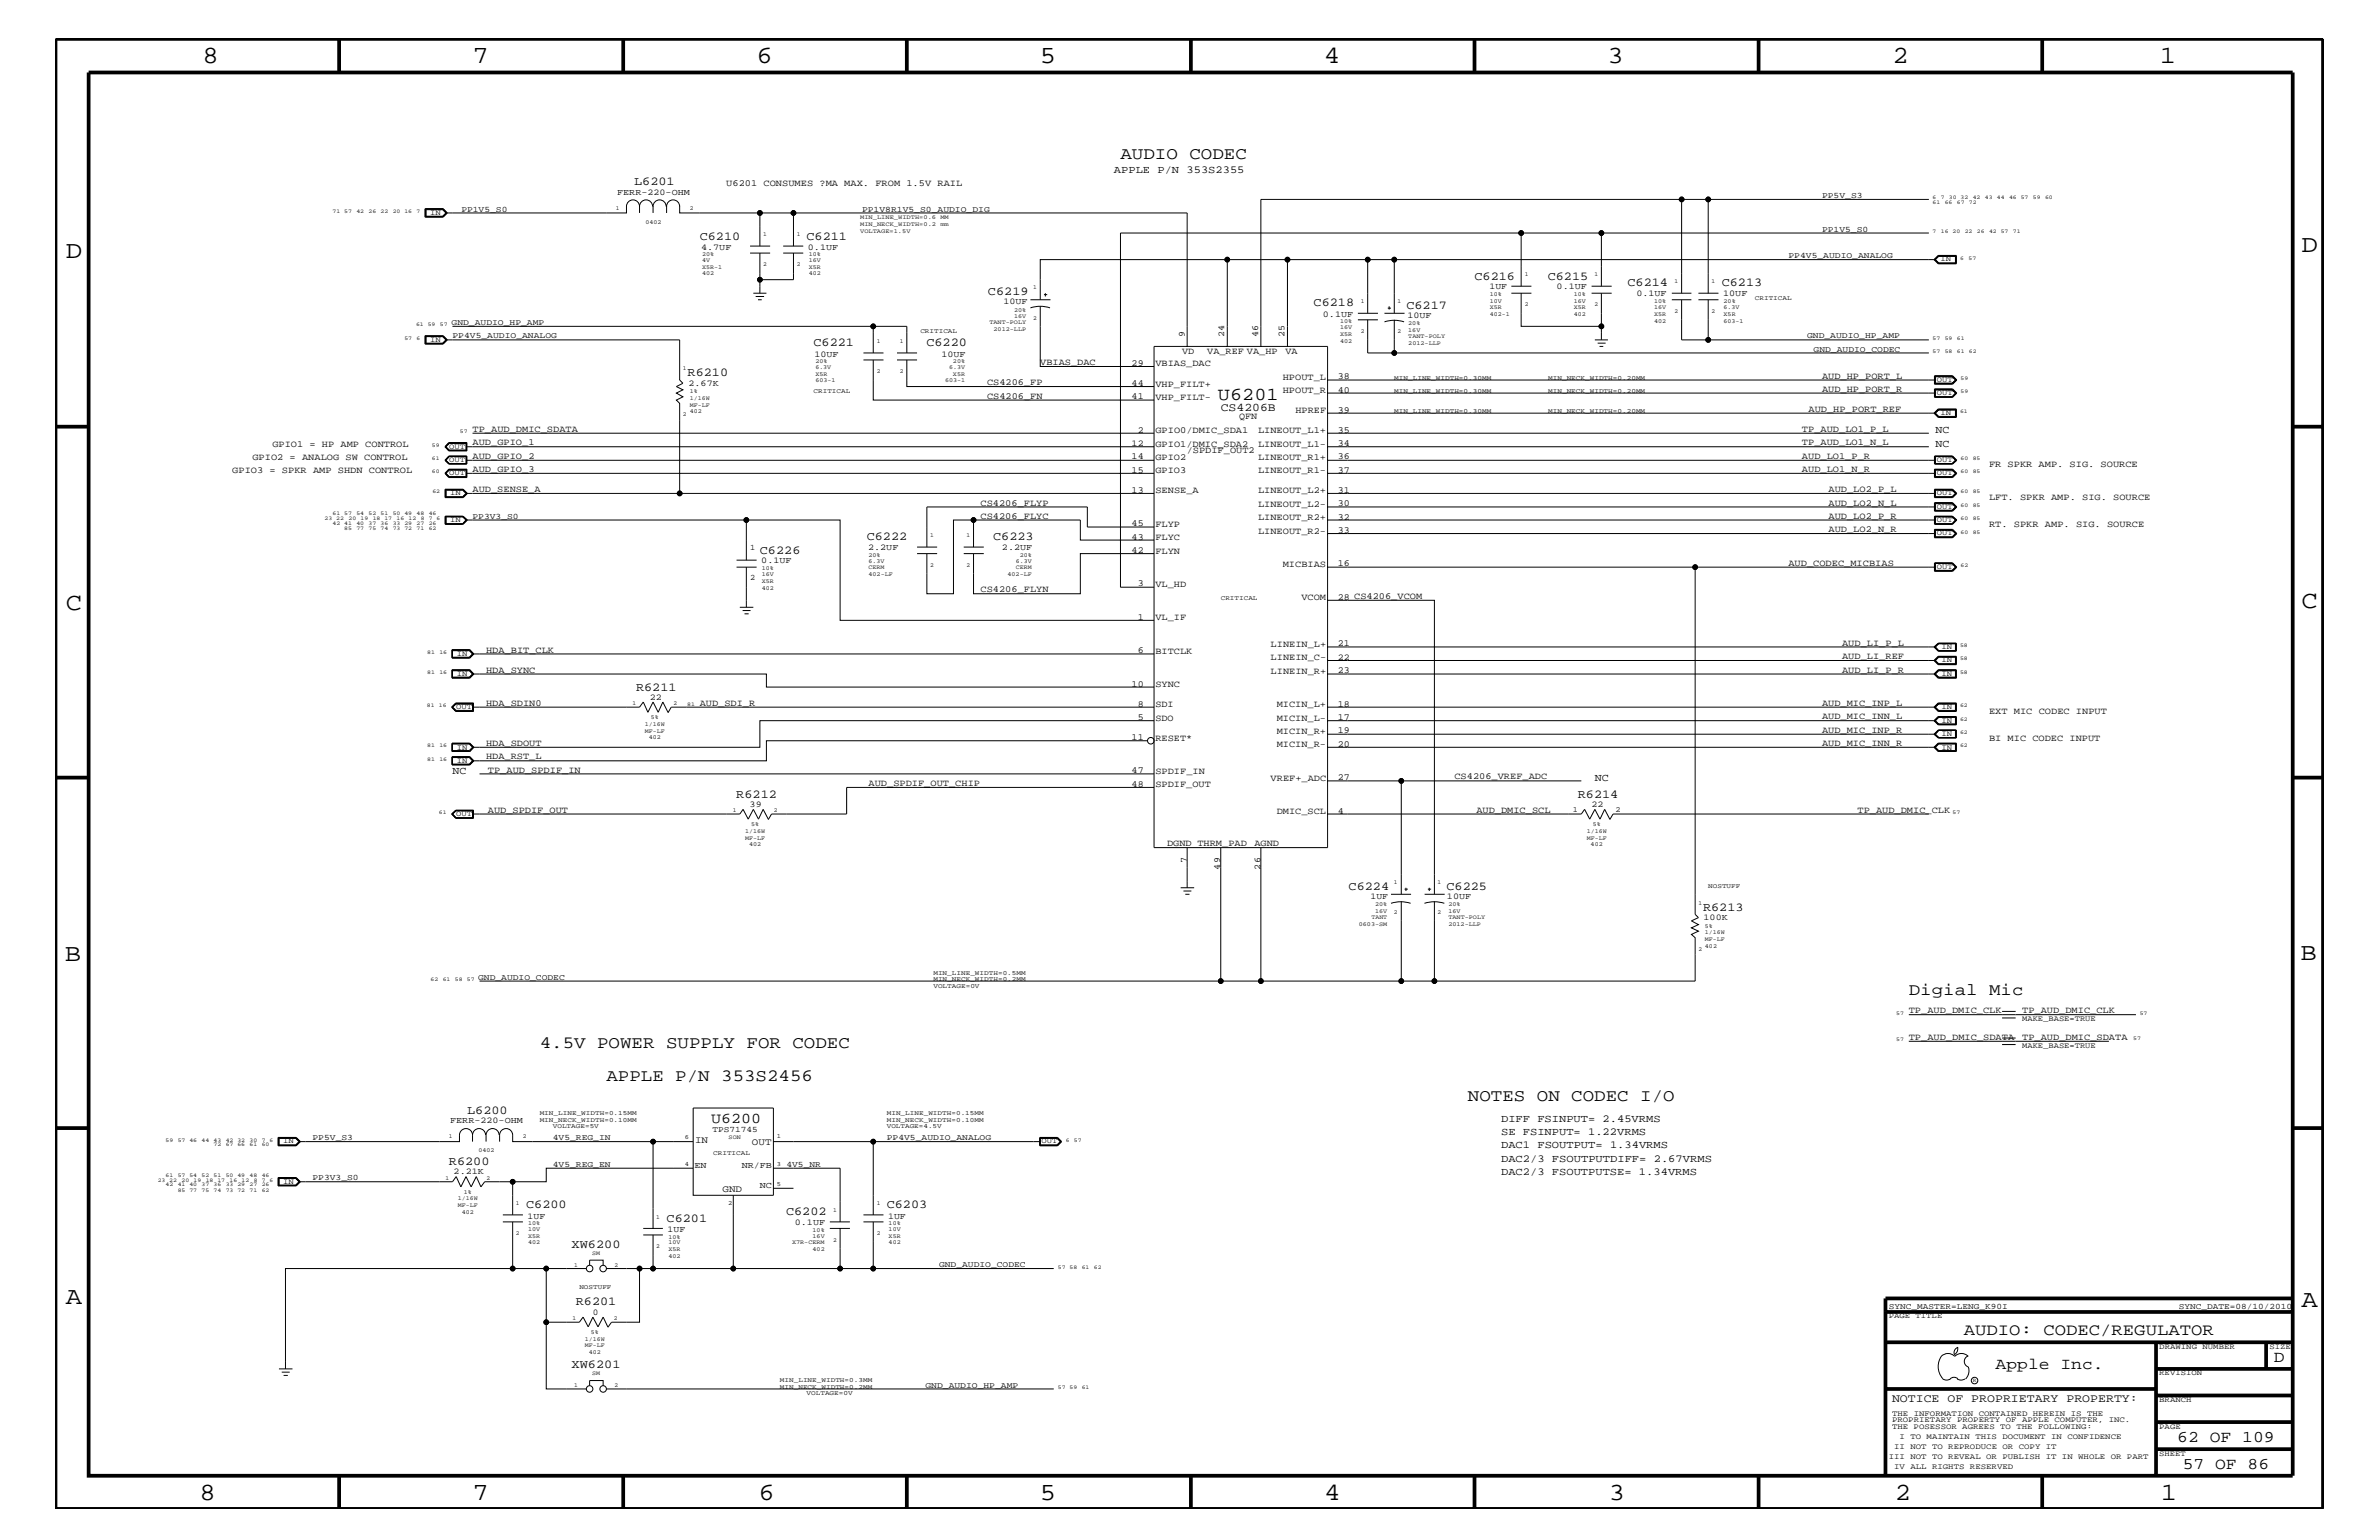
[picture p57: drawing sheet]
<svg xmlns="http://www.w3.org/2000/svg" width="432mm" height="279mm" viewBox="0 0 432 279" stroke-linecap="round" stroke-linejoin="round" font-family="sans-serif">
<defs><g id="words">
<g font-size="4.5">
<text x="36.7" y="11.5">8</text>
<text x="85.8" y="11.5">7</text>
<text x="137.3" y="11.5">6</text>
<text x="188.7" y="11.5">5</text>
<text x="240.3" y="11.5">4</text>
<text x="291.8" y="11.5">3</text>
<text x="343.5" y="11.5">2</text>
<text x="392" y="11.5">1</text>
<text x="11.9" y="46.8">D</text>
<text x="417.7" y="45.7">D</text>
<text x="11.9" y="110.6">C</text>
<text x="417.7" y="110.3">C</text>
<text x="11.8" y="174.3">B</text>
<text x="417.6" y="174.2">B</text>
<text x="11.9" y="236.7">A</text>
<text x="417.7" y="237.1">A</text>
<text x="36.2" y="272.1">8</text>
<text x="85.8" y="272.1">7</text>
<text x="137.7" y="272.1">6</text>
<text x="188.7" y="272.1">5</text>
<text x="240.4" y="272.1">4</text>
<text x="292" y="272.1">3</text>
<text x="343.9" y="272.1">2</text>
<text x="392.2" y="272.1">1</text>
</g>
<text font-size="3.3" x="221.1" y="72.6">U6201</text>
<g font-size="3.1">
<text x="203.4" y="28.9">AUDIO CODEC</text>
<text x="346.5" y="180.5">Digial Mic</text>
<text x="98" y="190.2">4.5V POWER SUPPLY FOR CODEC</text>
<text x="110.1" y="196.2">APPLE P/N 353S2456</text>
<text x="266.4" y="199.8">NOTES ON CODEC I/O</text>
</g>
<g font-size="3">
<text x="356.4" y="242.3">AUDIO: CODEC/REGULATOR</text>
<text x="362.2" y="248.4">Apple Inc.</text>
<text x="412.7" y="247.1">D</text>
<text x="395.2" y="261.6">62 OF 109</text>
<text x="396.2" y="266.6">57 OF 86</text>
</g>
<text font-size="2.7" x="129.1" y="203.7">U6200</text>
<g font-size="2.2">
<text x="115.1" y="33.6">L6201</text>
<text x="127" y="43.5">C6210</text>
<text x="146.4" y="43.5">C6211</text>
<text x="179.3" y="53.5">C6219</text>
<text x="267.6" y="50.7">C6216</text>
<text x="280.9" y="50.7">C6215</text>
<text x="295.4" y="51.9">C6214</text>
<text x="312.5" y="51.9">C6213</text>
<text x="238.4" y="55.6">C6218</text>
<text x="255.3" y="56">C6217</text>
<text x="147.7" y="62.9">C6221</text>
<text x="168.1" y="62.9">C6220</text>
<text x="124.8" y="68.2">R6210</text>
<text x="137.9" y="100.4">C6226</text>
<text x="157.3" y="98">C6222</text>
<text x="180.3" y="98">C6223</text>
<text x="115.4" y="125.3">R6211</text>
<text x="133.6" y="144.7">R6212</text>
<text x="286.4" y="144.7">R6214</text>
<text x="244.8" y="161.4">C6224</text>
<text x="262.6" y="161.4">C6225</text>
<text x="309.1" y="165.2">R6213</text>
<text x="84.8" y="202.1">L6200</text>
<text x="81.5" y="211.4">R6200</text>
<text x="95.5" y="219.2">C6200</text>
<text x="121" y="221.7">C6201</text>
<text x="142.7" y="220.4">C6202</text>
<text x="161" y="219.2">C6203</text>
<text x="103.8" y="226.4">XW6200</text>
<text x="104.5" y="236.8">R6201</text>
<text x="103.8" y="248.2">XW6201</text>
</g>
<g font-size="2.1">
<text x="221.6" y="74.5">CS4206B</text>
<text x="343.4" y="254.4">NOTICE OF PROPRIETARY PROPERTY:</text>
</g>
<g font-size="1.9">
<text x="202.2" y="31.4">APPLE P/N 353S2355</text>
<text x="351.3" y="81.1">NC</text>
<text x="351.3" y="78.6">NC</text>
<text x="82.1" y="140.4">NC</text>
<text x="289.5" y="141.7">NC</text>
<text x="272.5" y="203.5">DIFF FSINPUT= 2.45VRMS</text>
<text x="272.5" y="205.9">SE FSINPUT= 1.22VRMS</text>
<text x="272.5" y="208.3">DAC1 FSOUTPUT= 1.34VRMS</text>
<text x="272.5" y="213.2">DAC2/3 FSOUTPUTSE= 1.34VRMS</text>
<text x="272.5" y="210.8">DAC2/3 FSOUTPUTDIFF= 2.67VRMS</text>
</g>
<g font-size="1.8">
<text x="126.2" y="207.4">IN</text>
<text x="136.5" y="207.7">OUT</text>
<text x="131.1" y="216.4">GND</text>
</g>
<g font-size="1.7">
<text x="131.8" y="33.7">U6201 CONSUMES ?MA MAX. FROM 1.5V RAIL</text>
<text x="214.5" y="64.3">VD</text>
<text x="215.1" y="61.1" transform="rotate(-90 215.1 61.1)">9</text>
<text x="219.1" y="64.3">VA_REF VA_HP</text>
<text x="228.3" y="61.1" transform="rotate(-90 228.3 61.1)">46</text>
<text x="233.2" y="61.1" transform="rotate(-90 233.2 61.1)">25</text>
<text x="233.3" y="64.3">VA</text>
<text x="179.2" y="69.9">CS4206_FP</text>
<text x="188.8" y="66.2">VBIAS_DAC</text>
<text x="205.4" y="66.4">29</text>
<text x="205.4" y="70">44</text>
<text x="209.7" y="70.1">VHP_FILT+</text>
<text x="209.7" y="66.5">VBIAS_DAC</text>
<text x="232.8" y="71.3">HPOUT_R</text>
<text x="232.8" y="68.9">HPOUT_L</text>
<text x="242.8" y="68.8">38</text>
<text x="242.8" y="71.2">40</text>
<text x="330.7" y="71.1">AUD_HP_PORT_R</text>
<text x="330.7" y="68.7">AUD_HP_PORT_L</text>
<text x="179.2" y="72.3">CS4206_FN</text>
<text x="205.4" y="72.4">41</text>
<text x="209.7" y="72.6">VHP_FILT-</text>
<text x="224.9" y="76.1">QFN</text>
<text x="235.1" y="75">HPREF</text>
<text x="242.8" y="74.9">39</text>
<text x="328.3" y="74.7">AUD_HP_PORT_REF</text>
<text x="45.8" y="83.5">GPIO2 = ANALOG SW CONTROL</text>
<text x="49.4" y="81.1">GPIO1 = HP AMP CONTROL</text>
<text x="85.8" y="80.8">AUD_GPIO_1</text>
<text x="85.8" y="78.3">TP_AUD_DMIC_SDATA</text>
<text x="85.8" y="83.3">AUD_GPIO_2</text>
<text x="205.4" y="83.3">14</text>
<text x="206.5" y="78.5">2</text>
<text x="209.7" y="81.1">GPIO1/DMIC_SDA2</text>
<text x="209.7" y="78.6">GPIO0/DMIC_SDA1</text>
<text x="209.7" y="83.5">GPIO2</text>
<text x="215.4" y="82.2">/SPDIF_OUT2</text>
<text x="228.3" y="81.1">LINEOUT_L1-</text>
<text x="228.3" y="83.5">LINEOUT_R1+</text>
<text x="228.3" y="78.6">LINEOUT_L1+</text>
<text x="242.8" y="80.9">34</text>
<text x="242.8" y="78.5">35</text>
<text x="242.8" y="83.3">36</text>
<text x="327.1" y="80.8">TP_AUD_LO1_N_L</text>
<text x="327.1" y="83.3">AUD_LO1_P_R</text>
<text x="327.1" y="78.3">TP_AUD_LO1_P_L</text>
<text x="42.2" y="85.9">GPIO3 = SPKR AMP SHDN CONTROL</text>
<text x="85.8" y="89.3">AUD_SENSE_A</text>
<text x="85.8" y="85.6">AUD_GPIO_3</text>
<text x="205.4" y="89.4">13</text>
<text x="205.4" y="85.8">15</text>
<text x="209.7" y="89.5">SENSE_A</text>
<text x="209.7" y="85.9">GPIO3</text>
<text x="228.3" y="85.9">LINEOUT_R1-</text>
<text x="228.3" y="89.5">LINEOUT_L2+</text>
<text x="242.8" y="89.4">31</text>
<text x="242.8" y="85.8">37</text>
<text x="327.1" y="85.6">AUD_LO1_N_R</text>
<text x="331.9" y="89.3">AUD_LO2_P_L</text>
<text x="361" y="84.7">FR SPKR AMP. SIG. SOURCE</text>
<text x="178" y="91.7">CS4206_FLYP</text>
<text x="178" y="94.2">CS4206_FLYC</text>
<text x="205.4" y="95.4">45</text>
<text x="209.7" y="95.6">FLYP</text>
<text x="228.3" y="92">LINEOUT_L2-</text>
<text x="228.3" y="94.3">LINEOUT_R2+</text>
<text x="242.8" y="91.8">30</text>
<text x="242.8" y="94.3">32</text>
<text x="331.9" y="91.7">AUD_LO2_N_L</text>
<text x="331.9" y="94.2">AUD_LO2_P_R</text>
<text x="361" y="95.6">RT. SPKR AMP. SIG. SOURCE</text>
<text x="361" y="90.7">LFT. SPKR AMP. SIG. SOURCE</text>
<text x="205.4" y="97.9">43</text>
<text x="205.4" y="100.4">42</text>
<text x="209.7" y="98">FLYC</text>
<text x="209.7" y="100.4">FLYN</text>
<text x="228.3" y="96.8">LINEOUT_R2-</text>
<text x="242.8" y="96.7">33</text>
<text x="331.9" y="96.5">AUD_LO2_N_R</text>
<text x="178" y="107.5">CS4206_FLYN</text>
<text x="206.5" y="106.4">3</text>
<text x="209.7" y="106.5">VL_HD</text>
<text x="232.8" y="102.9">MICBIAS</text>
<text x="242.8" y="102.7">16</text>
<text x="324.6" y="102.6">AUD_CODEC_MICBIAS</text>
<text x="206.5" y="112.5">1</text>
<text x="209.7" y="112.6">VL_IF</text>
<text x="236.2" y="108.9">VCOM</text>
<text x="242.8" y="108.8">28 CS4206_VCOM</text>
<text x="88.2" y="118.4">HDA_BIT_CLK</text>
<text x="206.5" y="118.5">6</text>
<text x="209.7" y="118.6">BITCLK</text>
<text x="230.6" y="119.8">LINEIN_C-</text>
<text x="230.6" y="117.4">LINEIN_L+</text>
<text x="242.8" y="117.3">21</text>
<text x="334.3" y="119.6">AUD_LI_REF</text>
<text x="334.3" y="117.2">AUD_LI_P_L</text>
<text x="88.2" y="122">HDA_SYNC</text>
<text x="205.4" y="124.6">10</text>
<text x="209.7" y="124.7">SYNC</text>
<text x="230.6" y="122.3">LINEIN_R+</text>
<text x="242.8" y="122.1">23</text>
<text x="334.3" y="122">AUD_LI_P_R</text>
<text x="88.2" y="128">HDA_SDIN0</text>
<text x="127" y="128">AUD_SDI_R</text>
<text x="206.5" y="128.2">8</text>
<text x="206.5" y="130.7">5</text>
<text x="209.7" y="128.3">SDI</text>
<text x="209.7" y="130.8">SDO</text>
<text x="231.7" y="128.3">MICIN_L+</text>
<text x="231.7" y="130.8">MICIN_L-</text>
<text x="242.8" y="130.7">17</text>
<text x="242.8" y="128.2">18</text>
<text x="330.7" y="128">AUD_MIC_INP_L</text>
<text x="330.7" y="130.5">AUD_MIC_INN_L</text>
<text x="361" y="129.6">EXT MIC CODEC INPUT</text>
<text x="88.2" y="135.3">HDA_SDOUT</text>
<text x="88.2" y="137.8">HDA_RST_L</text>
<text x="205.4" y="134.2">11</text>
<text x="209.7" y="134.4">RESET*</text>
<text x="231.7" y="135.6">MICIN_R-</text>
<text x="231.7" y="133.2">MICIN_R+</text>
<text x="242.8" y="135.5">20</text>
<text x="242.8" y="133">19</text>
<text x="330.7" y="135.3">AUD_MIC_INN_R</text>
<text x="330.7" y="133">AUD_MIC_INP_R</text>
<text x="361" y="134.4">BI MIC CODEC INPUT</text>
<text x="88.6" y="140.2">TP_AUD_SPDIF_IN</text>
<text x="157.6" y="142.6">AUD_SPDIF_OUT_CHIP</text>
<text x="205.4" y="140.3">47</text>
<text x="205.4" y="142.8">48</text>
<text x="209.7" y="142.9">SPDIF_OUT</text>
<text x="209.7" y="140.4">SPDIF_IN</text>
<text x="230.6" y="141.7">VREF+_ADC</text>
<text x="242.8" y="141.5">27</text>
<text x="264" y="141.4">CS4206_VREF_ADC</text>
<text x="88.6" y="147.5">AUD_SPDIF_OUT</text>
<text x="231.7" y="147.7">DMIC_SCL</text>
<text x="242.8" y="147.6">4</text>
<text x="268" y="147.5">AUD_DMIC_SCL</text>
<text x="337.1" y="147.5">TP_AUD_DMIC_CLK</text>
<text x="211.8" y="153.5">DGND THRM_PAD</text>
<text x="227.7" y="153.5">AGND</text>
<text x="215.4" y="156.7" transform="rotate(-90 215.4 156.7)">7</text>
<text x="221.5" y="157.8" transform="rotate(-90 221.5 157.8)">49</text>
<text x="228.8" y="157.8" transform="rotate(-90 228.8 157.8)">26</text>
<text x="346.5" y="183.8">TP_AUD_DMIC_CLK</text>
<text x="367" y="183.8">TP_AUD_DMIC_CLK</text>
<text x="346.5" y="188.7">TP_AUD_DMIC_SDATA</text>
<text x="367" y="188.7">TP_AUD_DMIC_SDATA</text>
</g>
<g font-size="1.6">
<text x="112" y="35.3">FERR-220-OHM</text>
<text x="127.3" y="45.3">4.7UF</text>
<text x="146.6" y="45.3">0.1UF</text>
<text x="270.3" y="52.5">1UF</text>
<text x="282.5" y="52.5">0.1UF</text>
<text x="297" y="53.8">0.1UF</text>
<text x="312.8" y="53.8">10UF</text>
<text x="182.1" y="55.2">10UF</text>
<text x="240.1" y="57.4">0.1UF</text>
<text x="255.4" y="57.7">10UF</text>
<text x="147.8" y="64.7">10UF</text>
<text x="170.9" y="64.7">10UF</text>
<text x="222.2" y="61.1" transform="rotate(-90 222.2 61.1)">24</text>
<text x="125" y="70">2.67K</text>
<text x="205.4" y="80.9">12</text>
<text x="157.6" y="99.9">2.2UF</text>
<text x="181.9" y="99.9">2.2UF</text>
<text x="138.2" y="102.2">0.1UF</text>
<text x="242.8" y="119.7">22</text>
<text x="117.9" y="127">22</text>
<text x="136.1" y="146.4">39</text>
<text x="288.9" y="146.4">22</text>
<text x="248.8" y="163.1">1UF</text>
<text x="262.6" y="163.1">10UF</text>
<text x="309.2" y="167">100K</text>
<text x="81.7" y="203.8">FERR-220-OHM</text>
<text x="82.3" y="213">2.21K</text>
<text x="126.1" y="211.9">EN</text>
<text x="134.6" y="211.9">NR/FB</text>
<text x="137.9" y="215.6">NC</text>
<text x="95.8" y="221.1">1UF</text>
<text x="161.2" y="221.1">1UF</text>
<text x="121.2" y="223.5">1UF</text>
<text x="144.3" y="222.3">0.1UF</text>
<text x="107.6" y="238.5">0</text>
</g>
<g font-size="1.5">
<text x="330.7" y="35.9">PP5V_S3</text>
<text x="83.7" y="38.4">PP1V5_S0</text>
<text x="156.5" y="38.4">PP1V8R1V5_S0_AUDIO_DIG</text>
<text x="324.6" y="46.8">PP4V5_AUDIO_ANALOG</text>
<text x="330.7" y="42">PP1V5_S0</text>
<text x="82" y="59">GND_AUDIO_HP_AMP</text>
<text x="82.1" y="61.4">PP4V5_AUDIO_ANALOG</text>
<text x="328" y="61.4">GND_AUDIO_HP_AMP</text>
<text x="329.2" y="63.9">GND_AUDIO_CODEC</text>
<text x="85.8" y="94.2">PP3V3_S0</text>
<text x="136.1" y="99.9">1</text>
<text x="136.1" y="105.3">2</text>
<text x="86.8" y="177.7">GND_AUDIO_CODEC</text>
<text x="56.7" y="206.9">PP5V_S3</text>
<text x="100.3" y="206.9">4V5_REG_IN</text>
<text x="129.3" y="205.3">TPS71745</text>
<text x="161" y="206.9">PP4V5_AUDIO_ANALOG</text>
<text x="56.7" y="214.2">PP3V3_S0</text>
<text x="100.3" y="211.7">4V5_REG_EN</text>
<text x="142.7" y="211.7">4V5_NR</text>
<text x="170.4" y="229.9">GND_AUDIO_CODEC</text>
<text x="342.8" y="237.4">SYNC_MASTER=LENG_K90I</text>
<text x="395.5" y="237.4">SYNC_DATE=08/10/2010</text>
<text x="168" y="251.7">GND_AUDIO_HP_AMP</text>
</g>
<g font-size="1.4">
<text x="78.1" y="39">IN</text>
<text x="352.2" y="47.4">IN</text>
<text x="78.1" y="62">IN</text>
<text x="351.5" y="69.3">OUT</text>
<text x="351.5" y="71.7">OUT</text>
<text x="352.2" y="75.4">IN</text>
<text x="81.5" y="81.4">OUT</text>
<text x="81.5" y="83.8">OUT</text>
<text x="351.5" y="83.8">OUT</text>
<text x="81.5" y="86.2">OUT</text>
<text x="81.7" y="89.9">IN</text>
<text x="351.5" y="86.2">OUT</text>
<text x="351.5" y="89.9">OUT</text>
<text x="81.7" y="94.8">IN</text>
<text x="351.5" y="94.8">OUT</text>
<text x="351.5" y="92.3">OUT</text>
<text x="351.5" y="97.1">OUT</text>
<text x="351.5" y="103.2">OUT</text>
<text x="82.9" y="119">IN</text>
<text x="352.4" y="117.8">IN</text>
<text x="82.9" y="122.6">IN</text>
<text x="352.4" y="120.2">IN</text>
<text x="352.4" y="122.6">IN</text>
<text x="82.8" y="128.7">OUT</text>
<text x="352.4" y="128.7">IN</text>
<text x="352.4" y="131.1">IN</text>
<text x="82.9" y="136">IN</text>
<text x="352.4" y="133.5">IN</text>
<text x="352.4" y="136">IN</text>
<text x="82.9" y="138.4">IN</text>
<text x="82.8" y="148.1">OUT</text>
<text x="285.5" y="147.3">1</text>
<text x="293.2" y="147.3">2</text>
<text x="367" y="185.3">MAKE_BASE=TRUE</text>
<text x="367" y="190.2">MAKE_BASE=TRUE</text>
<text x="51.4" y="207.5">IN</text>
<text x="189.1" y="207.5">OUT</text>
<text x="51.4" y="214.7">IN</text>
<text x="342.8" y="239.2">PAGE TITLE</text>
<text x="391.9" y="244.7">DRAWING NUMBER</text>
<text x="411.9" y="244.7">SIZE</text>
<text x="391.9" y="249.5">REVISION</text>
<text x="343.4" y="256.8">THE INFORMATION CONTAINED HEREIN IS THE</text>
<text x="391.9" y="254.4">BRANCH</text>
<text x="343.4" y="259.3">THE POSESSOR AGREES TO THE FOLLOWING:</text>
<text x="343.4" y="258">PROPRIETARY PROPERTY OF APPLE COMPUTER, INC.</text>
<text x="343.8" y="262.9">II NOT TO REPRODUCE OR COPY IT</text>
<text x="344.8" y="261.1">I TO MAINTAIN THIS DOCUMENT IN CONFIDENCE</text>
<text x="391.9" y="259.3">PAGE</text>
<text x="342.8" y="264.7">III NOT TO REVEAL OR PUBLISH IT IN WHOLE OR PART</text>
<text x="343.8" y="266.6">IV ALL RIGHTS RESERVED</text>
<text x="391.9" y="264.1">SHEET</text>
</g>
<g font-size="1.2">
<text x="318.5" y="54.4">CRITICAL</text>
<text x="167" y="60.4">CRITICAL</text>
<text x="147.7" y="71.3">CRITICAL</text>
<text x="253.1" y="71.3">MIN_LINE_WIDTH=0.30MM</text>
<text x="253.1" y="68.9">MIN_LINE_WIDTH=0.30MM</text>
<text x="281" y="71.3">MIN_NECK_WIDTH=0.20MM</text>
<text x="281" y="68.9">MIN_NECK_WIDTH=0.20MM</text>
<text x="253.1" y="75">MIN_LINE_WIDTH=0.30MM</text>
<text x="281" y="75">MIN_NECK_WIDTH=0.20MM</text>
<text x="221.6" y="108.9">CRITICAL</text>
<text x="310" y="161.1">NOSTUFF</text>
<text x="169.4" y="176.8">MIN_LINE_WIDTH=0.5MM</text>
<text x="169.4" y="179.3">VOLTAGE=0V</text>
<text x="169.4" y="178">MIN_NECK_WIDTH=0.2MM</text>
<text x="98" y="203.5">MIN_NECK_WIDTH=0.10MM</text>
<text x="98" y="202.3">MIN_LINE_WIDTH=0.15MM</text>
<text x="161" y="203.5">MIN_NECK_WIDTH=0.10MM</text>
<text x="161" y="202.3">MIN_LINE_WIDTH=0.15MM</text>
<text x="100.3" y="204.7">VOLTAGE=5V</text>
<text x="124.3" y="206.6">6</text>
<text x="129.5" y="209.6">CRITICAL</text>
<text x="141" y="206.5">1</text>
<text x="161" y="204.7">VOLTAGE=4.5V</text>
<text x="124.3" y="211.5">4</text>
<text x="141" y="215.3">5</text>
<text x="141" y="211.6">3</text>
<text x="132.2" y="218.6">2</text>
<text x="105.2" y="233.8">NOSTUFF</text>
<text x="141.6" y="252">MIN_NECK_WIDTH=0.2MM</text>
<text x="141.6" y="250.7">MIN_LINE_WIDTH=0.3MM</text>
<text x="146.4" y="253.2">VOLTAGE=0V</text>
</g>
<g font-size="1.1">
<text x="111.8" y="38">1</text>
<text x="117.2" y="40.6">0402</text>
<text x="125.2" y="38">2</text>
<text x="156.1" y="41">MIN_NECK_WIDTH=0.2 mm</text>
<text x="156.1" y="39.8">MIN_LINE_WIDTH=0.6 MM</text>
<text x="127.4" y="46.5">20%</text>
<text x="127.4" y="47.6">4V</text>
<text x="138.5" y="42.9">1</text>
<text x="144.6" y="42.9">1</text>
<text x="146.8" y="47.6">16V</text>
<text x="146.8" y="46.5">10%</text>
<text x="156.1" y="42.3">VOLTAGE=1.5V</text>
<text x="127.4" y="48.8">X5R-1</text>
<text x="127.4" y="50">402</text>
<text x="138.5" y="48.3">2</text>
<text x="144.6" y="48.3">2</text>
<text x="146.8" y="50">402</text>
<text x="146.8" y="48.8">X5R</text>
<text x="187.5" y="52.5">1</text>
<text x="270.4" y="53.8">10%</text>
<text x="276.8" y="50.2">1</text>
<text x="285.7" y="53.8">10%</text>
<text x="289.4" y="50.2">1</text>
<text x="304" y="51.3">1</text>
<text x="310.6" y="51.3">1</text>
<text x="179.6" y="58.9">TANT-POLY</text>
<text x="184.1" y="57.8">16V</text>
<text x="184.1" y="56.6">20%</text>
<text x="187.5" y="58">2</text>
<text x="243.2" y="59.7">16V</text>
<text x="243.2" y="58.6">10%</text>
<text x="247" y="55">1</text>
<text x="253.7" y="55">1</text>
<text x="255.6" y="59">20%</text>
<text x="270.4" y="56.1">X5R</text>
<text x="270.4" y="57.3">402-1</text>
<text x="270.4" y="54.9">10V</text>
<text x="276.8" y="55.6">2</text>
<text x="285.7" y="54.9">16V</text>
<text x="285.7" y="56.1">X5R</text>
<text x="285.7" y="57.3">402</text>
<text x="289.4" y="55.6">2</text>
<text x="300.2" y="57.3">X5R</text>
<text x="300.2" y="56.1">16V</text>
<text x="300.2" y="55">10%</text>
<text x="300.2" y="58.5">402</text>
<text x="304" y="56.8">2</text>
<text x="310.6" y="56.8">2</text>
<text x="312.8" y="55">20%</text>
<text x="312.8" y="58.5">603-1</text>
<text x="312.8" y="57.3">X5R</text>
<text x="312.8" y="56.1">6.3V</text>
<text x="148" y="65.9">20%</text>
<text x="159.2" y="62.3">1</text>
<text x="163.3" y="62.3">1</text>
<text x="173" y="65.9">20%</text>
<text x="180.3" y="60.1">2012-LLP</text>
<text x="243.2" y="60.9">X5R</text>
<text x="243.2" y="62.2">402</text>
<text x="247" y="60.4">2</text>
<text x="253.7" y="60.4">2</text>
<text x="255.6" y="60.2">16V</text>
<text x="255.6" y="61.3">TANT-POLY</text>
<text x="255.6" y="62.5">2012-LLP</text>
<text x="124" y="67.1">1</text>
<text x="125.2" y="71.3">1%</text>
<text x="148" y="69.4">603-1</text>
<text x="148" y="68.2">X5R</text>
<text x="148" y="67">6.3V</text>
<text x="159.2" y="67.7">2</text>
<text x="163.3" y="67.7">2</text>
<text x="171.5" y="69.4">603-1</text>
<text x="172.3" y="67">6.3V</text>
<text x="173" y="68.2">X5R</text>
<text x="124" y="75.6">2</text>
<text x="125.2" y="73.8">MF-LF</text>
<text x="125.2" y="75">402</text>
<text x="125.2" y="72.6">1/16W</text>
<text x="157.6" y="101">20%</text>
<text x="168.8" y="97.4">1</text>
<text x="175.4" y="97.4">1</text>
<text x="185.1" y="101">20%</text>
<text x="138.3" y="104.6">16V</text>
<text x="138.3" y="105.8">X5R</text>
<text x="138.3" y="103.5">10%</text>
<text x="138.3" y="107">402</text>
<text x="157.6" y="102.1">6.3V</text>
<text x="157.6" y="103.3">CERM</text>
<text x="157.6" y="104.6">402-LF</text>
<text x="168.8" y="102.9">2</text>
<text x="175.4" y="102.9">2</text>
<text x="182.9" y="104.6">402-LF</text>
<text x="184.4" y="102.1">6.3V</text>
<text x="184.4" y="103.3">CERM</text>
<text x="114.8" y="128">1</text>
<text x="117.1" y="131.7">1/16W</text>
<text x="118.2" y="130.5">5%</text>
<text x="122.3" y="128">2</text>
<text x="117.1" y="133">MF-LF</text>
<text x="117.8" y="134.1">402</text>
<text x="133" y="147.3">1</text>
<text x="136.4" y="149.9">5%</text>
<text x="140.5" y="147.3">2</text>
<text x="289.1" y="149.9">5%</text>
<text x="135.3" y="151.1">1/16W</text>
<text x="135.3" y="152.3">MF-LF</text>
<text x="136" y="153.5">402</text>
<text x="288" y="152.3">MF-LF</text>
<text x="288" y="151.1">1/16W</text>
<text x="288.7" y="153.5">402</text>
<text x="253" y="160.5">1</text>
<text x="260.9" y="160.5">1</text>
<text x="248.9" y="166.7">TANT</text>
<text x="249.6" y="165.6">16V</text>
<text x="249.6" y="164.5">20%</text>
<text x="253" y="165.9">2</text>
<text x="260.9" y="165.9">2</text>
<text x="262.9" y="165.6">16V</text>
<text x="262.9" y="164.5">20%</text>
<text x="262.9" y="166.7">TANT-POLY</text>
<text x="308.3" y="164.1">1</text>
<text x="246.6" y="168">0603-SM</text>
<text x="262.9" y="168">2012-LLP</text>
<text x="308.3" y="172.6">2</text>
<text x="309.5" y="170.7">MF-LF</text>
<text x="309.5" y="168.3">5%</text>
<text x="309.5" y="172">402</text>
<text x="309.5" y="169.5">1/16W</text>
<text x="81.4" y="206.5">1</text>
<text x="86.9" y="209.1">0402</text>
<text x="94.9" y="206.5">2</text>
<text x="132.2" y="206.6">SON</text>
<text x="80.9" y="214.1">1</text>
<text x="88.3" y="214.1">2</text>
<text x="83.1" y="217.8">1/16W</text>
<text x="83.1" y="219">MF-LF</text>
<text x="83.8" y="220.2">402</text>
<text x="84.2" y="216.6">1%</text>
<text x="93.6" y="218.6">1</text>
<text x="119.1" y="221.1">1</text>
<text x="151.2" y="219.8">1</text>
<text x="159.2" y="218.6">1</text>
<text x="93.6" y="224.1">2</text>
<text x="95.8" y="225.7">402</text>
<text x="95.8" y="224.6">X5R</text>
<text x="95.8" y="223.4">10V</text>
<text x="95.8" y="222.3">10%</text>
<text x="107.5" y="227.7">SM</text>
<text x="119.1" y="226.5">2</text>
<text x="121.3" y="227">X5R</text>
<text x="121.3" y="225.7">10V</text>
<text x="121.3" y="224.7">10%</text>
<text x="143.8" y="225.7">X7R-CERM</text>
<text x="147.5" y="227">402</text>
<text x="147.5" y="224.6">16V</text>
<text x="147.5" y="223.5">10%</text>
<text x="151.2" y="225.3">2</text>
<text x="159.2" y="224.1">2</text>
<text x="161.3" y="224.6">X5R</text>
<text x="161.3" y="225.7">402</text>
<text x="161.3" y="223.4">10V</text>
<text x="161.3" y="222.3">10%</text>
<text x="104.2" y="229.8">1</text>
<text x="111.5" y="229.8">2</text>
<text x="121.3" y="228.2">402</text>
<text x="103.9" y="239.5">1</text>
<text x="111.4" y="239.5">2</text>
<text x="106.1" y="244.5">MF-LF</text>
<text x="106.1" y="243.3">1/16W</text>
<text x="106.8" y="245.6">402</text>
<text x="107.2" y="242">5%</text>
<text x="104.2" y="251.6">1</text>
<text x="107.5" y="249.5">SM</text>
<text x="111.5" y="251.6">2</text>
</g>
<g font-size="1">
<text x="60.4" y="38.6">71 57</text>
<text x="64.7" y="38.6">42</text>
<text x="66.9" y="38.6">26</text>
<text x="69.1" y="38.6">22</text>
<text x="71.3" y="38.6">20 16</text>
<text x="75.6" y="38.6">7</text>
<text x="350.8" y="36.2">6</text>
<text x="350.8" y="37">61</text>
<text x="352.3" y="36.2">7</text>
<text x="353" y="37">66</text>
<text x="353.7" y="36.2">30 32</text>
<text x="355.2" y="37">67</text>
<text x="357.4" y="37">72</text>
<text x="358.1" y="36.2">42</text>
<text x="360.3" y="36.2">43</text>
<text x="362.5" y="36.2">44</text>
<text x="364.7" y="36.2">46 57</text>
<text x="369" y="36.2">59</text>
<text x="371.2" y="36.2">60</text>
<text x="350.8" y="42.3">7</text>
<text x="352.3" y="42.3">16 20</text>
<text x="355.8" y="47.1">6</text>
<text x="356.6" y="42.3">22</text>
<text x="357.3" y="47.1">57</text>
<text x="358.8" y="42.3">26</text>
<text x="361" y="42.3">42 57</text>
<text x="365.3" y="42.3">71</text>
<text x="75.5" y="59.2">61 59</text>
<text x="79.8" y="59.2">57</text>
<text x="73.4" y="61.7">57</text>
<text x="75.6" y="61.7">6</text>
<text x="350.8" y="64">57</text>
<text x="350.8" y="61.7">57</text>
<text x="353" y="64">58</text>
<text x="353" y="61.7">59</text>
<text x="355.2" y="64">61</text>
<text x="355.2" y="61.7">61</text>
<text x="357.4" y="64">62</text>
<text x="355.9" y="68.9">59</text>
<text x="355.9" y="71.3">59</text>
<text x="355.8" y="75">61</text>
<text x="78.4" y="83.5">61</text>
<text x="78.4" y="81.1">59</text>
<text x="83.5" y="78.6">57</text>
<text x="355.9" y="83.5">60</text>
<text x="358.1" y="83.5">85</text>
<text x="78.4" y="85.9">60</text>
<text x="78.5" y="89.5">62</text>
<text x="355.9" y="85.9">60</text>
<text x="355.9" y="89.5">60</text>
<text x="358.1" y="85.9">85</text>
<text x="358.1" y="89.5">85</text>
<text x="58.9" y="94.3">23 22</text>
<text x="60.4" y="93.5">61 57</text>
<text x="60.4" y="95.3">42 41</text>
<text x="63.2" y="94.3">20</text>
<text x="64.7" y="93.5">54</text>
<text x="64.7" y="95.3">40</text>
<text x="65.4" y="94.3">19</text>
<text x="66.9" y="93.5">52</text>
<text x="66.9" y="95.3">37</text>
<text x="67.6" y="94.3">18 17</text>
<text x="69.1" y="93.5">51</text>
<text x="69.1" y="95.3">36</text>
<text x="71.3" y="93.5">50 49</text>
<text x="71.3" y="95.3">33 29</text>
<text x="72" y="94.3">16</text>
<text x="74.2" y="94.3">12</text>
<text x="75.6" y="93.5">48</text>
<text x="75.6" y="95.3">27</text>
<text x="76.4" y="94.3">8</text>
<text x="77.8" y="94.3">7</text>
<text x="77.8" y="93.5">46</text>
<text x="77.8" y="95.3">26</text>
<text x="79.2" y="94.3">6</text>
<text x="355.9" y="94.3">60</text>
<text x="355.9" y="92">60</text>
<text x="358.1" y="94.3">85</text>
<text x="358.1" y="92">85</text>
<text x="62.5" y="96.1">85</text>
<text x="64.7" y="96.1">77</text>
<text x="66.9" y="96.1">75</text>
<text x="69.1" y="96.1">74</text>
<text x="71.3" y="96.1">73 72</text>
<text x="75.6" y="96.1">71</text>
<text x="77.8" y="96.1">62</text>
<text x="355.9" y="96.8">60</text>
<text x="358.1" y="96.8">85</text>
<text x="355.9" y="102.9">62</text>
<text x="77.6" y="118.6">81</text>
<text x="79.8" y="118.6">16</text>
<text x="355.8" y="117.4">58</text>
<text x="355.8" y="119.8">58</text>
<text x="77.6" y="122.3">81</text>
<text x="79.8" y="122.3">16</text>
<text x="355.8" y="122.3">58</text>
<text x="77.5" y="128.3">81</text>
<text x="79.7" y="128.3">16</text>
<text x="124.7" y="128">81</text>
<text x="355.8" y="128.3">62</text>
<text x="355.8" y="130.8">62</text>
<text x="77.6" y="135.6">81</text>
<text x="79.8" y="135.6">16</text>
<text x="355.8" y="133.2">62</text>
<text x="355.8" y="135.6">62</text>
<text x="77.6" y="138">81</text>
<text x="79.8" y="138">16</text>
<text x="79.7" y="147.7">61</text>
<text x="354.4" y="147.7">57</text>
<text x="78.1" y="178">62</text>
<text x="80.3" y="178">61</text>
<text x="82.5" y="178">58</text>
<text x="84.8" y="178">57</text>
<text x="344.2" y="184.1">57</text>
<text x="388.4" y="184.1">57</text>
<text x="344.2" y="188.9">57</text>
<text x="387.2" y="188.7">57</text>
<text x="30.1" y="207.1">59</text>
<text x="32.3" y="207.1">57 46</text>
<text x="36.6" y="207.1">44</text>
<text x="38.8" y="207.1">43</text>
<text x="38.8" y="208">72</text>
<text x="41" y="207.1">42 32</text>
<text x="41" y="208">67 66</text>
<text x="45.3" y="207.1">30</text>
<text x="45.3" y="208">61</text>
<text x="47.5" y="207.1">7</text>
<text x="47.5" y="208">60</text>
<text x="48.9" y="207.1">6</text>
<text x="193.5" y="207.1">6</text>
<text x="194.9" y="207.1">57</text>
<text x="28.6" y="214.4">23 22</text>
<text x="30.1" y="215.3">42</text>
<text x="30.1" y="213.6">61</text>
<text x="32.3" y="215.3">41 40</text>
<text x="32.3" y="213.6">57 54</text>
<text x="32.9" y="214.4">20</text>
<text x="35.1" y="214.4">19</text>
<text x="36.6" y="215.3">37</text>
<text x="36.6" y="213.6">52</text>
<text x="37.3" y="214.4">18 17</text>
<text x="38.8" y="215.3">36</text>
<text x="38.8" y="213.6">51</text>
<text x="41" y="215.3">33 29</text>
<text x="41" y="213.6">50 49</text>
<text x="41.7" y="214.4">16</text>
<text x="43.9" y="214.4">12</text>
<text x="45.3" y="215.3">27</text>
<text x="45.3" y="213.6">48</text>
<text x="46.1" y="214.4">8</text>
<text x="47.5" y="215.3">26</text>
<text x="47.5" y="214.4">7</text>
<text x="47.5" y="213.6">46</text>
<text x="48.9" y="214.4">6</text>
<text x="32.3" y="216.2">85 77</text>
<text x="36.6" y="216.2">75</text>
<text x="38.8" y="216.2">74</text>
<text x="41" y="216.2">73 72</text>
<text x="45.3" y="216.2">71</text>
<text x="47.5" y="216.2">62</text>
<text x="192" y="230.2">57 58</text>
<text x="196.3" y="230.2">61</text>
<text x="198.5" y="230.2">62</text>
<text x="192" y="252">57 59</text>
<text x="196.3" y="252">61</text>
<text x="358.1" y="250.7">R</text>
</g>
</g></defs>
<g fill="none" stroke="#000" stroke-width=".18">
<path d="M77.1 37.9h3.3l.8 .7-.8 .8h-3.3zM77.2 37.9v1.4h3.2l.7-.7-.7-.7M77.3 39.3v-1.3h3l.7 .6-.7 .7M77.3 38h3l.6 .6M80.9 38.6l-.6 .6h-3M113.7 37.4v1.2h-32.8M113.7 37.5a1.19 1.19 0 0 1 1.2-1.2 1.19 1.19 0 0 1 1.2 1.2 1.19 1.19 0 0 1 1.2-1.2 1.19 1.19 0 0 1 1.1 1.2M116.1 37.4v1.2M118.5 37.5a1.19 1.19 0 0 1 1.2-1.2 1.19 1.19 0 0 1 1.2 1.2M118.5 37.4v1.2M121 37.5a1.19 1.19 0 0 1 1.2-1.2 1.19 1.19 0 0 1 1.2 1.2M121 37.4v1.2"/>
<path d="M123.4 37.4v1.2h14.5M137.9 38.6h6.1v6M137.9 38.6v6M144 38.6h71.5v24.3M305.2 36.2h-76.3v26.7M310 36.2h-4.8v17M350.1 36.2h-40.1v17M82.1 59.2h76.4M136.1 45.9h3.7M136.1 44.6h3.7M136.7 53.2h2.4M137.2 53.8h1.5"/>
<path d="M137.6 54.4h.7M137.9 45.9v7.3M142.2 45.9h3.6M142.2 44.6h3.6M144 45.9v4.8h-6.1M187 55.9a5.7 5.7 0 0 1 3.6 0M187 54.4h3.7M188.8 55.6v10.9h20.7M189.5 53.5h.6M189.7 53.2v.6M222.8 47.1h-34v7.3M233.7 47.1h-10.9v15.8"/>
<path d="M233.7 47.1h14.5M233.7 47.1v15.8M246.5 58h3.6M246.5 56.8h3.6M248.2 58v6h4.9M251.3 58.4a5.8 5.8 0 0 1 3.5 0M251.3 56.8h3.6M251.9 55.9h.6M252.1 55.6v.6M253.1 58v6h97M253.1 47.1h-4.9v9.7M274.3 53.2h3.7"/>
<path d="M274.3 51.9h3.7M276.1 53.2v6h14.6v-6M276.1 42.3h-72.7v64.2h6.1M288.9 53.2h3.6M288.9 51.9h3.6M290.7 42.3h-14.6v9.6M290.7 59.2v2.5M303.4 53.2h3.6M303.4 54.4h3.6M305.2 54.4v7.3h4.8M308.3 53.2h3.6M308.3 54.4h3.6"/>
<path d="M310 54.4v7.3h40.1M350.1 42.3h-59.4v9.6M351.3 47.1h-98.2v9.7M351.3 47.1l.6-.6h3v1.2h-3zM351.8 46.3h3.3v1.6h-3.3l-.8-.8zM351.9 46.4h3.1v1.4h-3.1M351.9 46.4l-.7 .7 .7 .7M351.9 46.4l-.8 .7 .8 .7M77.1 60.9h3.3l.8 .8-.8 .7h-3.3zM77.2 61h3.2l.7 .7-.7 .6h-3.2zM77.3 61v1.3M77.3 61.1h3l.6 .6"/>
<path d="M80.3 61l.7 .7-.7 .6M80.9 61.7h42.5v7.2l.6 .6-1.2 .6 1.2 .6-1.2 .6 1.2 .7-1.2 .6 .6 .6v16.3h86.1M80.9 61.7l-.6 .6h-3M85.8 78.6h123.7M156.7 65.3h3.7M156.7 64h3.7M158.5 64v-4.8h6.1v4.8M158.5 65.3v7.3h51M162.8 65.3h3.7M162.8 64h3.7M164.6 65.3v4.8h44.9M209.5 62.9h31.5v90.9h-31.5z"/>
<path d="M241 68.9h110.3M241 71.3h110.3M241 75h110.3M241 78.6h109.1M289.5 61.7h2.3M290 62.3h1.4M290.3 62.9h.7M351 75l.8-.8h3.3v1.5h-3.3zM351.1 68.2h3.3l.8 .7-.8 .8h-3.3zM351.1 70.6h3.3l.8 .7-.8 .8h-3.3zM351.2 69.5h3.1M351.2 68.2v1.4h3.1l.8-.7-.8-.7"/>
<path d="M351.2 72.1v-1.5h3.1l.8 .7-.8 .8M351.2 68.3h3.1l.7 .6-.7 .6M351.2 72h3.1M351.2 70.7h3.1M351.3 69.5v-1.1h3l.6 .5-.6 .6M351.3 70.7v1.3M351.9 75.7l-.8-.7 .8-.7h3.1v1.4M351.9 74.4l-.7 .6 .7 .6h3.1M351.9 74.4h3.1M351.9 74.4l-.6 .6M354.3 70.7l.7 .6-.7 .7M354.3 70.7l.6 .6-.6 .7"/>
<path d="M354.9 74.4v1.2h-3l-.6-.6M80.8 88.8h3.3l.7 .7-.7 .8h-3.3zM80.8 93.7h3.3l.7 .6-.7 .8h-3.3zM80.8 85.9l.7 .7M80.8 81.1l.7 .6M80.8 83.5l.7 .7M80.9 93.7v1.4M80.9 85.9l.6-.6h3.1v1.2h-3.1zM80.9 88.8v1.4M80.9 88.9h3.1l.6 .6M81.4 85.1h3.4v1.5h-3.4l-.6-.7zM81.4 80.3h3.4v1.5h-3.4l-.6-.7z"/>
<path d="M81.4 82.7h3.4v1.5h-3.4l-.6-.7zM81.5 80.5h3.1v1.1h-3.1l-.6-.5zM81.5 82.8l-.6 .7 .6 .6M81.5 85.2h3.2v1.4h-3.2M81.5 80.4h3.2v1.3h-3.2M81.5 85.2l-.7 .7M81.5 85.2l-.6 .7 .6 .7M81.5 84.1h3.2M81.5 82.8h3.2M81.5 80.4l-.7 .7M81.5 80.4l-.6 .7 .6 .6M81.5 82.7l-.7 .8"/>
<path d="M84 93.8h-3.1v1.2h3.1M84 88.8l.7 .7-.7 .7M84 88.8l.8 .7-.8 .7M84 88.8h-3.1v1.4h3.1M84 93.8l.7 .5-.7 .7M84 93.7l.8 .6-.8 .8M84 93.8l.6 .5M84.6 94.3h50.9v7.3M84.6 89.5l-.6 .6h-3.1M84.6 89.5h38.8M84.6 82.8v1.3M84.6 85.9h124.9"/>
<path d="M84.6 83.5h124.9M84.6 81.1h124.9M84.6 94.3l-.6 .7M84.7 82.7v1.5M135.5 94.3h17v18.3h57M166.5 99.3h3.6M174.9 99.3h3.7M176.7 99.3v-5h-3.6v13.4h-4.9v-7.3M176.7 94.3h19.4v3.7h13.4M209.5 95.6h-12.1v-3.6h-29.2v7.3M241 89.5h110.3M241 85.9h110.3"/>
<path d="M241 83.5h110.3M241 94.3h110.3M241 96.8h110.3M241 92h110.3M241 81.1h109.1M351.1 88.8h3.3l.8 .7-.8 .8h-3.3zM351.1 85.1h3.3l.8 .8-.8 .7h-3.3zM351.1 82.7h3.3l.8 .8-.8 .7h-3.3zM351.1 91.2h3.3l.8 .8-.8 .7h-3.3zM351.1 93.7h3.3l.8 .6-.8 .8h-3.3zM351.1 96h3.3l.8 .8-.8 .8h-3.3zM351.2 82.7v1.5"/>
<path d="M351.2 91.2v1.5h3.1M351.2 93.7v1.4M351.2 84.1h3.1M351.2 82.8h3.1M351.2 95h3.1M351.2 93.8h3.1M351.2 91.3h3.1l.7 .7-.7 .7M351.3 88.9h3l.6 .6-.6 .6h-3zM351.3 85.3h3l.6 .6-.6 .6h-3zM351.3 82.8v1.3M351.3 91.4h3l.6 .6-.6 .6h-3zM351.3 93.8v1.2"/>
<path d="M351.3 96.2h3l.6 .6-.6 .6h-3zM354.3 88.8h-3.1v1.4h3.1M354.3 85.2h-3.1v1.4h3.1M354.3 96.1h-3.1v1.4h3.1M354.3 82.7l.8 .8-.8 .7M354.3 82.8l.7 .7-.7 .6M354.3 82.8l.6 .7-.6 .6M354.3 85.2l.8 .7-.8 .7M354.3 85.2l.7 .7-.7 .7M354.3 93.7l.8 .6-.8 .8M354.3 93.8l.7 .5-.7 .7M354.3 93.8l.6 .5-.6 .7"/>
<path d="M354.3 96.1l.8 .7-.8 .7M354.3 96.1l.7 .7-.7 .7M354.3 88.8l.8 .7-.8 .7M354.3 88.8l.7 .7-.7 .7M354.3 91.2l.8 .8-.8 .7M82 117.9h3.3l.7 .7-.7 .8h-3.3zM82 119.3h3.3M82.1 119.3v-1.3h3.2l.6 .6-.6 .7M82.1 118.1h3.1l.6 .5M85.3 117.9l.6 .7-.6 .7M85.8 118.6l-.6 .6h-3.1M85.8 118.6h123.7"/>
<path d="M133.7 102.9h3.6M133.7 101.6h3.6M134.3 110.2h2.4M134.8 110.8h1.4M135.1 111.4h.8M135.5 102.9v7.3M166.5 100.4h3.6M174.9 100.4h3.7M176.7 100.4v7.3h19.4v-7.3h13.4M241 108.9h19.4v53.3M241 102.9h66.7M241 117.4h110.3"/>
<path d="M241 119.8h110.3M351 117.4l.8-.7h3.3v1.4h-3.3zM351 119.8l.8-.7h3.3v1.5h-3.3zM351.1 102.1h3.3l.8 .8-.8 .8h-3.3zM351.2 102.1v1.5h3.1l.8-.7-.8-.8M351.2 103.5h3.1M351.2 102.2h3.1M351.3 102.9h-43.6v63l.6 .6-1.3 .6 1.3 .7-1.3 .5 1.3 .6-1.3 .6 .7 .6v7.9h-47.3v-14.5M351.3 119.8l.6-.6h3v1.2h-3zM351.3 102.2v1.3M351.9 116.8l-.6 .6 .6 .7M351.9 118.1h3.1"/>
<path d="M351.9 119.2h3.1v1.3h-3.1M351.9 116.7l-.8 .7 .8 .7M351.9 116.8l-.7 .6 .7 .7M351.9 116.8h3.1M351.9 119.2l-.8 .6 .8 .7M351.9 119.2l-.7 .6 .7 .7M354.3 102.2l.7 .7-.7 .6M354.3 102.2l.6 .7-.6 .6M354.9 116.8v1.3M355 116.7v1.4M82 128.3l.7-.8h3.2v1.6h-3.2zM82 121.5h3.3l.7 .8-.7 .7h-3.3z"/>
<path d="M82 134.8h3.3l.7 .8-.7 .7h-3.3zM82 137.3h3.3l.7 .7-.7 .8h-3.3zM82 138.7h3.3M82 137.4h3.3M82 134.9h3.3M82.1 121.6h3.2l.6 .7-.6 .6h-3.2zM82.1 134.9v1.4h3.2l.6-.7-.6-.7M82.1 137.4v1.3M82.1 121.7h3.1l.6 .6M82.1 137.4h3.1l.6 .6M82.1 135h3.1l.6 .6M82.1 128.3l.6-.6h3.2v1.3h-3.2z"/>
<path d="M82.8 127.7l-.7 .6 .7 .6h3v-1.2M85.3 121.5l.6 .8-.6 .7h-3.3M85.3 137.4l.6 .6-.6 .7M85.3 134.9l.6 .7-.6 .7M85.8 122.3h53.3v2.4h70.4M85.8 122.3l-.6 .6M85.8 138l-.6 .6h-3.1M85.8 135.6l-.6 .6h-3.1M85.8 128.3h30.3l.7-.9 .8 1.8 .9-1.8 1 1.8 .8-1.8 .9 1.8M85.9 127.6h-3.2l-.7 .7 .7 .8M208.2 134.4h-69.1v3.6h-53.3M209.5 130.8h-71.6v4.8h-52.1"/>
<path d="M209.5 128.3h-87.7l-.6 1M241 122.3h110.3M241 135.6h110.3M241 128.3h110.3M241 130.8h110.3M241 133.2h110.3M351 128.3l.8-.8h3.3v1.6h-3.3zM351.3 130.8l.6-.6h3v1.1h-3zM351.3 135.6l.6-.6h3v1.2h-3zM351.8 121.5h3.3v1.5h-3.3l-.8-.7zM351.8 134.8h3.3v1.5h-3.3l-.8-.7zM351.8 130h3.3v1.5h-3.3l-.8-.7z"/>
<path d="M351.8 132.4h3.3v1.5h-3.3l-.8-.7zM351.9 127.7l-.6 .6 .6 .6h3v-1.2M351.9 132.5l-.6 .7 .6 .6M351.9 122.9l-.6-.6 .6-.6h3v1.2M351.9 122.9h3.1M351.9 121.5l-.8 .8 .8 .7h3.1v-1.5M351.9 134.9h3.1v1.4M351.9 134.9l-.7 .7 .7 .7h3.1M351.9 129.1l-.8-.8 .8-.7h3.1v1.5M351.9 127.7l-.7 .6 .7 .7h3.1M351.9 127.7h3.1M351.9 130.1h3.1v1.3h-3.1"/>
<path d="M351.9 130.1l-.8 .7 .8 .6M351.9 130.1l-.7 .7 .7 .6M351.9 133.8h3.1M351.9 132.4l-.8 .8 .8 .7M351.9 132.5l-.7 .7 .7 .6M351.9 132.5h3.1M351.9 134.9l-.8 .7 .8 .7M354.9 132.5v1.3M355 121.6h-3.1l-.7 .7 .7 .6M355 132.4v1.5M82.1 147.7l.6-.6h3.2v1.3h-3.2zM82.7 147h3.2v1.4h-3.2"/>
<path d="M82.7 147l-.7 .7 .7 .7M82.8 147.1l-.7 .6 .7 .7M85.8 147.1v1.3M85.8 147.7h48.5l.6-.9 .9 1.8 .9-1.8 1 1.8 .8-1.8 .9 1.8M87 140.4h122.5M209.5 142.9h-55.8v4.8h-13.7l-.6 1M215.5 153.8v7.3M221.6 153.8v24.2h-134.6M228.9 153.8v24.2h25.4M241 147.7h46l.6-.9 .9 1.8 1-1.8 .9 1.8 .9-1.8 .9 1.8M241 141.7h13.3M287 141.7h-32.7v20.5"/>
<path d="M350.1 147.7h-57.3l-.6 1M214.3 161.1h2.4M214.8 161.7h1.4M215.1 162.2h.8M221.6 178h7.3M252.5 163.9a5.8 5.8 0 0 1 3.5 0M252.5 162.2h3.6M254.3 163.5v14.5h6.1M254.9 161.3h.6M255.2 161.1v.6M258.5 163.9a5.9 5.9 0 0 1 3.7 0M258.6 162.2h3.6"/>
<path d="M259.2 161.3h.6M259.4 161.1v.6M346.5 188.9h36.3M346.5 184.1h41.2M363.4 189.5h2.4M363.4 188.3h2.4M363.4 184.7h2.4M363.4 183.5h2.4M50.5 206.4h3.3l.7 .7-.7 .8h-3.3zM50.5 213.6h3.3l.7 .8-.7 .8h-3.3zM50.5 206.4h3.3l.6 .7-.6 .7h-3.3zM50.5 213.7h3.3l.6 .7-.6 .7h-3.3z"/>
<path d="M50.6 206.4v1.4M50.6 213.7v1.4M50.6 206.5h3.1l.6 .6M50.6 213.8h3.1l.6 .6M53.7 206.4l.7 .7-.7 .7M53.7 213.7l.7 .7-.7 .7M54.3 214.4h27.8l.7-.9 .9 1.8 .9-1.8 .9 1.8 .9-1.8 .9 1.8 .7-.9h5v6M54.3 207.1l-.6 .6h-3.1M54.3 214.4l-.6 .6h-3.1M85.8 205.9a1.19 1.19 0 0 0-1.2-1.1 1.19 1.19 0 0 0-1.2 1.1v1.2h-29.1M85.8 205.9a1.19 1.19 0 0 1 1.2-1.1 1.19 1.19 0 0 1 1.1 1.1M85.8 205.9v1.2"/>
<path d="M90.6 205.9a1.19 1.19 0 0 0-1.2-1.1 1.19 1.19 0 0 0-1.2 1.1v1.2M90.7 207.1v-1.2a1.19 1.19 0 0 1 1.2-1.1 1.19 1.19 0 0 1 1.1 1.1v1.2h25.5v15.8M118.5 207.1h7.3M125.8 201h14.6v15.9h-14.6zM125.8 211.9h-26.7v2.5h-6.1M133.1 216.9v13.3M140.4 207.1h18.1M140.4 211.9h12.1v9.8M140.4 215.6h3.6M188.7 206.4h3.2l.8 .7-.8 .8h-3.2zM188.7 207.8h3.2M188.7 206.4h3.2"/>
<path d="M188.8 207.1h-30.3v13.3M188.8 206.4v1.4M188.8 206.5h3.1l.5 .6-.5 .6h-3.1M191.9 206.4l.7 .7-.7 .7M191.9 206.4l.6 .7-.6 .7M91.3 221.7h3.6M91.3 220.4h3.6M93 221.7v8.5h-41.2v18.2M93 230.2h13.4M99.1 230.2v21.8h7.3M99.1 239.9h6.1l.6-.9 1 1.7 .8-1.7 .9 1.7 1-1.7 .8 1.7M107 229.6v-1h2.5v1"/>
<path d="M110.1 230.2h6v9.7h-5.1l-.7 .9M116.1 230.2h17M116.8 224.1h3.5M116.8 222.9h3.5M118.5 224.1v6.1M150.6 222.9h3.7M150.6 221.7h3.7M152.5 222.9v7.3h-19.4M152.5 230.2h38.8M156.7 221.7h3.7M156.7 220.4h3.7M158.5 221.7v8.5"/>
<path d="M50.6 248.4h2.5M51.1 248.9h1.5M51.5 249.5h.7M107 251.4v-.9h2.5v.9M110.1 252h81.2M352.3 246.1a1.69 1.69 0 0 1 2.5 0 1.72 1.72 0 0 1 2.4 0M352.4 246a3.2 3.2 0 0 0 .4 4.3l.8 .1 .4-.2M354 250.2l.7-.3 .7 .3M355.2 250.2l.7 .2 .7-.2M355.3 244.4v.3a1.18 1.18 0 0 1-.6 1.1M355.4 244.4a.99 .99 0 0 0-.6 1.4M357.2 246a1.04 1.04 0 0 0-.7 1 1.04 1.04 0 0 0 .7 1"/>
<path d="M357.3 248l.1 .7a2.11 2.11 0 0 1-.6 1.5"/>
<circle cx="137.9" cy="38.6" r=".42"/>
<circle cx="144" cy="38.6" r=".42"/>
<circle cx="305.2" cy="36.2" r=".42"/>
<circle cx="310" cy="36.2" r=".42"/>
<circle cx="137.9" cy="50.7" r=".42"/>
<circle cx="158.5" cy="59.2" r=".42"/>
<circle cx="222.8" cy="47.1" r=".42"/>
<circle cx="233.7" cy="47.1" r=".42"/>
<circle cx="248.2" cy="47.1" r=".42"/>
<circle cx="253.1" cy="47.1" r=".42"/>
<circle cx="276.1" cy="42.3" r=".42"/>
<circle cx="290.7" cy="59.2" r=".42"/>
<circle cx="290.7" cy="42.3" r=".42"/>
<circle cx="253.1" cy="64" r=".42"/>
<circle cx="310" cy="61.7" r=".42"/>
<circle cx="123.4" cy="89.5" r=".42"/>
<circle cx="135.5" cy="94.3" r=".42"/>
<circle cx="176.7" cy="94.3" r=".42"/>
<circle cx="307.7" cy="102.9" r=".42"/>
<circle cx="208.9" cy="134.4" r=".59"/>
<circle cx="254.3" cy="141.7" r=".42"/>
<circle cx="221.6" cy="178" r=".42"/>
<circle cx="228.9" cy="178" r=".42"/>
<circle cx="254.3" cy="178" r=".42"/>
<circle cx="260.3" cy="178" r=".42"/>
<circle cx="93" cy="214.4" r=".42"/>
<circle cx="118.5" cy="207.1" r=".42"/>
<circle cx="158.5" cy="207.1" r=".42"/>
<circle cx="93" cy="230.2" r=".42"/>
<circle cx="99.1" cy="230.2" r=".42"/>
<circle cx="99.1" cy="239.9" r=".42"/>
<circle cx="107" cy="230.2" r=".59"/>
<circle cx="109.5" cy="230.2" r=".59"/>
<circle cx="116.1" cy="230.2" r=".42"/>
<circle cx="118.5" cy="230.2" r=".42"/>
<circle cx="133.1" cy="230.2" r=".42"/>
<circle cx="152.5" cy="230.2" r=".42"/>
<circle cx="158.5" cy="230.2" r=".42"/>
<circle cx="107" cy="252" r=".59"/>
<circle cx="109.5" cy="252" r=".59"/>
<circle cx="358.4" cy="250.5" r=".59"/>
</g>
<g fill="none" stroke="#000" stroke-width=".68" stroke-linecap="butt">
<path d="M10.1 7.1h411.5v266.7h-411.5zM16.1 13.2h400v254.5h-400zM61.6 7.1v6.1M113.1 7.1v6.1M164.6 7.1v6.1M216.2 7.1v6.1M267.6 7.1v6.1M319.2 7.1v6.1M370.7 7.1v6.1M10.1 77.4h6M416.1 77.4h5.5M10.1 141.1h6"/>
<path d="M416.1 141.1h5.5M10.1 204.7h6M416.1 204.7h5.5M342.2 238h73.9M416.1 235.6h-73.9v32.1M342.2 243.5h73.9M342.2 252h49.1M391.3 243.5v24.2M391.3 258h24.8M391.3 253.2h24.8M391.3 248.4h24.8M411.3 243.5v4.9"/>
<path d="M61.6 267.7v6.1M113.1 267.7v6.1M164.6 267.7v6.1M216.2 268v5.8M267.6 267.7v6.1M319.2 267.7v6.1M370.7 267.7v6.1M391.3 262.9h24.8"/>
</g>
<g fill="#000">
<circle cx="137.9" cy="38.6" r=".42"/>
<circle cx="144" cy="38.6" r=".42"/>
<circle cx="305.2" cy="36.2" r=".42"/>
<circle cx="310" cy="36.2" r=".42"/>
<circle cx="137.9" cy="50.7" r=".42"/>
<circle cx="158.5" cy="59.2" r=".42"/>
<circle cx="222.8" cy="47.1" r=".42"/>
<circle cx="233.7" cy="47.1" r=".42"/>
<circle cx="248.2" cy="47.1" r=".42"/>
<circle cx="253.1" cy="47.1" r=".42"/>
<circle cx="276.1" cy="42.3" r=".42"/>
<circle cx="290.7" cy="59.2" r=".42"/>
<circle cx="290.7" cy="42.3" r=".42"/>
<circle cx="253.1" cy="64" r=".42"/>
<circle cx="310" cy="61.7" r=".42"/>
<circle cx="123.4" cy="89.5" r=".42"/>
<circle cx="135.5" cy="94.3" r=".42"/>
<circle cx="176.7" cy="94.3" r=".42"/>
<circle cx="307.7" cy="102.9" r=".42"/>
<circle cx="254.3" cy="141.7" r=".42"/>
<circle cx="221.6" cy="178" r=".42"/>
<circle cx="228.9" cy="178" r=".42"/>
<circle cx="254.3" cy="178" r=".42"/>
<circle cx="260.3" cy="178" r=".42"/>
<circle cx="93" cy="214.4" r=".42"/>
<circle cx="118.5" cy="207.1" r=".42"/>
<circle cx="158.5" cy="207.1" r=".42"/>
<circle cx="93" cy="230.2" r=".42"/>
<circle cx="99.1" cy="230.2" r=".42"/>
<circle cx="99.1" cy="239.9" r=".42"/>
<circle cx="116.1" cy="230.2" r=".42"/>
<circle cx="118.5" cy="230.2" r=".42"/>
<circle cx="133.1" cy="230.2" r=".42"/>
<circle cx="152.5" cy="230.2" r=".42"/>
<circle cx="158.5" cy="230.2" r=".42"/>
</g>
<use href="#words"/>
</svg>
